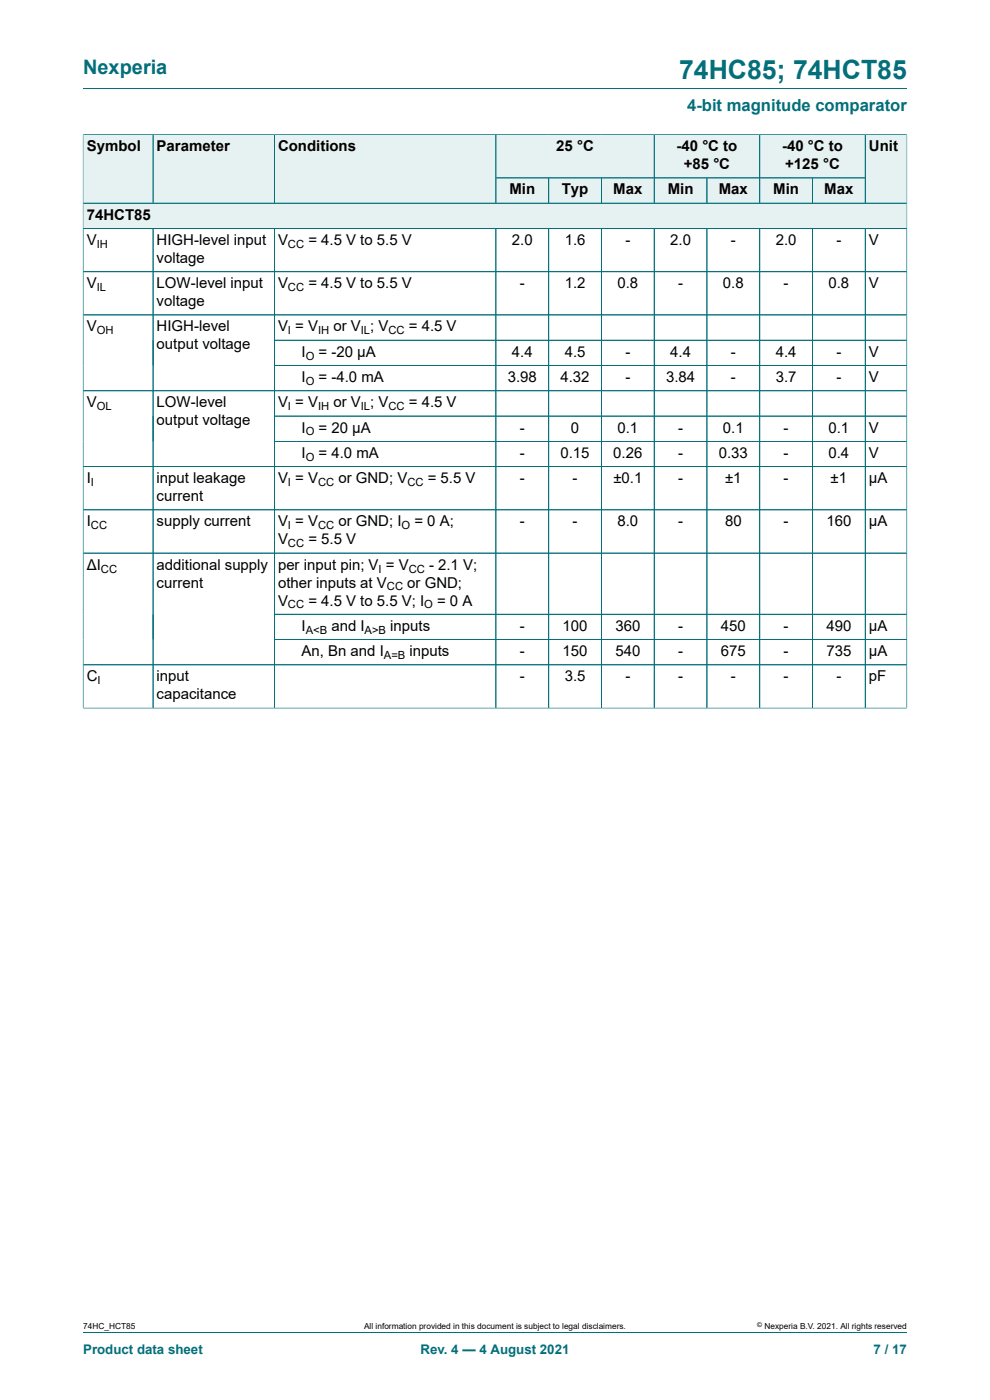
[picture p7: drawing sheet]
<svg xmlns="http://www.w3.org/2000/svg" width="210mm" height="297mm" viewBox="0 0 210 297" stroke-linecap="round" stroke-linejoin="round" font-family="sans-serif">
<defs><g id="words">
<text font-size="5.6" fill="#036f7b" x="144.1" y="16.8">74HC85; 74HCT85</text>
<text font-size="4.2" fill="#036f7b" x="17.6" y="15.6">Nexperia</text>
<text font-size="3.5" fill="#036f7b" x="145.8" y="23.7">4-bit magnitude comparator</text>
<g font-size="3.2">
<text x="18.4" y="32.1">Symbol</text>
<text x="33.2" y="32.1">Parameter</text>
<text x="59" y="32.1">Conditions</text>
<text x="118" y="32.1">25 °C</text>
<text x="143.5" y="32.1">-40 °C to</text>
<text x="145.1" y="35.9">+85 °C</text>
<text x="165.9" y="32.1">-40 °C to</text>
<text x="166.6" y="35.9">+125 °C</text>
<text x="184.3" y="32.1">Unit</text>
<text x="108.1" y="41.3">Min</text>
<text x="119.2" y="41.3">Typ</text>
<text x="130.1" y="41.3">Max</text>
<text x="141.6" y="41.3">Min</text>
<text x="152.5" y="41.3">Max</text>
<text x="164" y="41.3">Min</text>
<text x="174.9" y="41.3">Max</text>
<text x="18.4" y="46.6">74HCT85</text>
<text x="18.4" y="52">V</text>
<text x="33.2" y="52">HIGH-level input</text>
<text x="59" y="52">V</text>
<text x="65.4" y="52">= 4.5 V to 5.5 V</text>
<text x="108.6" y="52">2.0</text>
<text x="119.8" y="52">1.6</text>
<text x="132.7" y="52">-</text>
<text x="142.2" y="52">2.0</text>
<text x="155" y="52">-</text>
<text x="164.5" y="52">2.0</text>
<text x="177.4" y="52">-</text>
<text x="184.3" y="52">V</text>
<text x="33.2" y="55.8">voltage</text>
<text x="18.4" y="61.1">V</text>
<text x="33.2" y="61.1">LOW-level input</text>
<text x="33.2" y="65">voltage</text>
<text x="59" y="61.1">V</text>
<text x="65.4" y="61.1">= 4.5 V to 5.5 V</text>
<text x="110.3" y="61.1">-</text>
<text x="119.8" y="61.1">1.2</text>
<text x="131" y="61.1">0.8</text>
<text x="143.8" y="61.1">-</text>
<text x="153.4" y="61.1">0.8</text>
<text x="166.2" y="61.1">-</text>
<text x="175.7" y="61.1">0.8</text>
<text x="184.3" y="61.1">V</text>
<text x="18.4" y="70.3">V</text>
<text x="33.2" y="70.3">HIGH-level</text>
<text x="59" y="70.3">V = V</text>
<text x="70.7" y="70.3">or V ; V</text>
<text x="86.7" y="70.3">= 4.5 V</text>
<text x="33.2" y="74.1">output voltage</text>
<text x="64" y="75.7">I</text>
<text x="67.6" y="75.7">= -20 μA</text>
<text x="108.6" y="75.7">4.4</text>
<text x="119.8" y="75.7">4.5</text>
<text x="132.7" y="75.7">-</text>
<text x="142.2" y="75.7">4.4</text>
<text x="155" y="75.7">-</text>
<text x="164.5" y="75.7">4.4</text>
<text x="177.4" y="75.7">-</text>
<text x="184.3" y="75.7">V</text>
<text x="64" y="81">I</text>
<text x="67.6" y="81">= -4.0 mA</text>
<text x="107.7" y="81">3.98</text>
<text x="118.9" y="81">4.32</text>
<text x="132.7" y="81">-</text>
<text x="141.3" y="81">3.84</text>
<text x="155" y="81">-</text>
<text x="164.5" y="81">3.7</text>
<text x="177.4" y="81">-</text>
<text x="184.3" y="81">V</text>
<text x="18.4" y="86.4">V</text>
<text x="33.2" y="86.4">LOW-level</text>
<text x="59" y="86.4">V = V</text>
<text x="70.7" y="86.4">or V ; V</text>
<text x="86.7" y="86.4">= 4.5 V</text>
<text x="33.2" y="90.2">output voltage</text>
<text x="64" y="91.8">I</text>
<text x="67.6" y="91.8">= 20 μA</text>
<text x="110.3" y="91.8">-</text>
<text x="121.1" y="91.8">0</text>
<text x="131" y="91.8">0.1</text>
<text x="143.8" y="91.8">-</text>
<text x="153.4" y="91.8">0.1</text>
<text x="166.2" y="91.8">-</text>
<text x="175.7" y="91.8">0.1</text>
<text x="184.3" y="91.8">V</text>
<text x="64" y="97.1">I</text>
<text x="67.6" y="97.1">= 4.0 mA</text>
<text x="110.3" y="97.1">-</text>
<text x="118.9" y="97.1">0.15</text>
<text x="130.1" y="97.1">0.26</text>
<text x="143.8" y="97.1">-</text>
<text x="152.5" y="97.1">0.33</text>
<text x="166.2" y="97.1">-</text>
<text x="175.7" y="97.1">0.4</text>
<text x="184.3" y="97.1">V</text>
<text x="18.4" y="102.5">I</text>
<text x="33.2" y="102.5">input leakage</text>
<text x="33.2" y="106.3">current</text>
<text x="59" y="102.5">V = V</text>
<text x="71.8" y="102.5">or GND; V</text>
<text x="90.7" y="102.5">= 5.5 V</text>
<text x="110.3" y="102.5">-</text>
<text x="121.5" y="102.5">-</text>
<text x="130.1" y="102.5">±0.1</text>
<text x="143.8" y="102.5">-</text>
<text x="153.8" y="102.5">±1</text>
<text x="166.2" y="102.5">-</text>
<text x="176.2" y="102.5">±1</text>
<text x="184.3" y="102.5">μA</text>
<text x="18.4" y="111.7">I</text>
<text x="33.2" y="111.7">supply current</text>
<text x="59" y="111.7">V = V</text>
<text x="71.8" y="111.7">or GND; I</text>
<text x="87.9" y="111.7">= 0 A;</text>
<text x="110.3" y="111.7">-</text>
<text x="121.5" y="111.7">-</text>
<text x="131" y="111.7">8.0</text>
<text x="143.8" y="111.7">-</text>
<text x="153.8" y="111.7">80</text>
<text x="166.2" y="111.7">-</text>
<text x="175.3" y="111.7">160</text>
<text x="184.3" y="111.7">μA</text>
<text x="59" y="115.5">V</text>
<text x="65.4" y="115.5">= 5.5 V</text>
<text x="18.4" y="120.8">ΔI</text>
<text x="33.2" y="120.8">additional supply</text>
<text x="33.2" y="124.6">current</text>
<text x="59" y="120.8">per input pin; V = V</text>
<text x="59" y="124.6">other inputs at V</text>
<text x="86.4" y="124.6">or GND;</text>
<text x="91" y="120.8">- 2.1 V;</text>
<text x="59" y="128.5">V</text>
<text x="65.4" y="128.5">= 4.5 V to 5.5 V; I</text>
<text x="92.7" y="128.5">= 0 A</text>
<text x="64" y="133.8">I</text>
<text x="70.3" y="133.8">and I</text>
<text x="82.8" y="133.8">inputs</text>
<text x="110.3" y="133.8">-</text>
<text x="119.3" y="133.8">100</text>
<text x="130.5" y="133.8">360</text>
<text x="143.8" y="133.8">-</text>
<text x="152.9" y="133.8">450</text>
<text x="166.2" y="133.8">-</text>
<text x="175.3" y="133.8">490</text>
<text x="184.3" y="133.8">μA</text>
<text x="64" y="139.2">An, Bn and I</text>
<text x="86.9" y="139.2">inputs</text>
<text x="110.3" y="139.2">-</text>
<text x="119.3" y="139.2">150</text>
<text x="130.5" y="139.2">540</text>
<text x="143.8" y="139.2">-</text>
<text x="152.9" y="139.2">675</text>
<text x="166.2" y="139.2">-</text>
<text x="175.3" y="139.2">735</text>
<text x="184.3" y="139.2">μA</text>
<text x="18.4" y="144.5">C</text>
<text x="33.2" y="144.5">input</text>
<text x="33.2" y="148.4">capacitance</text>
<text x="110.3" y="144.5">-</text>
<text x="119.8" y="144.5">3.5</text>
<text x="132.7" y="144.5">-</text>
<text x="143.8" y="144.5">-</text>
<text x="155" y="144.5">-</text>
<text x="166.2" y="144.5">-</text>
<text x="177.4" y="144.5">-</text>
<text x="184.3" y="144.5">pF</text>
</g>
<g font-size="2.8" fill="#036f7b">
<text x="17.6" y="287.2">Product data sheet</text>
<text x="89.2" y="287.2">Rev. 4 — 4 August 2021</text>
<text x="185.3" y="287.2">7 / 17</text>
</g>
<g font-size="2.4">
<text x="20.5" y="52.6">IH</text>
<text x="61.1" y="52.6">CC</text>
<text x="20.5" y="61.8">IL</text>
<text x="61.1" y="61.8">CC</text>
<text x="20.5" y="70.9">OH</text>
<text x="61.1" y="70.9">I</text>
<text x="67.5" y="70.9">IH</text>
<text x="76.5" y="70.9">IL</text>
<text x="82.4" y="70.9">CC</text>
<text x="64.9" y="76.3">O</text>
<text x="64.9" y="81.7">O</text>
<text x="20.5" y="87">OL</text>
<text x="61.1" y="87">I</text>
<text x="67.5" y="87">IH</text>
<text x="76.5" y="87">IL</text>
<text x="82.4" y="87">CC</text>
<text x="64.9" y="92.4">O</text>
<text x="64.9" y="97.7">O</text>
<text x="19.3" y="103.1">I</text>
<text x="61.1" y="103.1">I</text>
<text x="67.5" y="103.1">CC</text>
<text x="86.4" y="103.1">CC</text>
<text x="19.3" y="112.3">CC</text>
<text x="61.1" y="112.3">I</text>
<text x="67.5" y="112.3">CC</text>
<text x="85.2" y="112.3">O</text>
<text x="61.1" y="116.1">CC</text>
<text x="21.4" y="121.5">CC</text>
<text x="80.3" y="121.5">I</text>
<text x="82.1" y="125.3">CC</text>
<text x="86.7" y="121.5">CC</text>
<text x="61.1" y="129.1">CC</text>
<text x="90" y="129.1">O</text>
<text x="64.9" y="134.4">A&lt;B</text>
<text x="77.3" y="134.4">A&gt;B</text>
<text x="81.4" y="139.8">A=B</text>
<text x="20.7" y="145.2">I</text>
</g>
<g font-size="1.8">
<text x="17.6" y="282">74HC_HCT85</text>
<text x="77.2" y="282">All information provided in this document is subject to legal disclaimers.</text>
<text x="162.2" y="282">Nexperia B.V. 2021. All rights reserved</text>
</g>
<text font-size="1.4" x="160.6" y="281.6">©</text>
</g></defs>
<path d="M17.6 18.8h174.8M105.2 28.6h33.6v9.1h-33.6z" fill="none" stroke="#036f7b" stroke-width=".21"/>
<path d="M105.3 28.6h33.4v9.1h-33.4z" fill="#e6f1f2"/>
<path d="M138.8 28.6h22.4v9.1h-22.4z" fill="none" stroke="#036f7b" stroke-width=".21"/>
<path d="M138.8 28.6h22.3v9.1h-22.3z" fill="#e6f1f2"/>
<path d="M161.2 28.6h22.3v9.1h-22.3z" fill="none" stroke="#036f7b" stroke-width=".21"/>
<path d="M161.2 28.6h22.3v9.1h-22.3z" fill="#e6f1f2"/>
<path d="M17.6 28.5v14.6h14.9v-14.5h-14.9" fill="none" stroke="#036f7b" stroke-width=".21"/>
<path d="M17.7 28.6h14.7v14.4h-14.7z" fill="#e6f1f2"/>
<path d="M32.5 28.6h25.7v14.5h-25.7z" fill="none" stroke="#036f7b" stroke-width=".21"/>
<path d="M32.5 28.6h25.6v14.4h-25.6z" fill="#e6f1f2"/>
<path d="M58.2 28.6h47v14.5h-47z" fill="none" stroke="#036f7b" stroke-width=".21"/>
<g fill="#e6f1f2">
<path d="M58.3 28.6h46.8v14.4h-46.8z"/>
<path d="M105.3 37.8h11v5.2h-11z"/>
</g>
<path d="M105.2 37.7h11.2v5.4h-11.2z" fill="none" stroke="#036f7b" stroke-width=".21"/>
<path d="M116.5 37.8h11v5.2h-11z" fill="#e6f1f2"/>
<path d="M116.4 37.7h11.2v5.4h-11.2z" fill="none" stroke="#036f7b" stroke-width=".21"/>
<path d="M127.7 37.8h11v5.2h-11z" fill="#e6f1f2"/>
<path d="M127.6 37.7h11.2v5.4h-11.2z" fill="none" stroke="#036f7b" stroke-width=".21"/>
<path d="M138.8 37.8h11.1v5.2h-11.1z" fill="#e6f1f2"/>
<path d="M138.8 37.7h11.2v5.4h-11.2z" fill="none" stroke="#036f7b" stroke-width=".21"/>
<path d="M150 37.8h11.1v5.2h-11.1z" fill="#e6f1f2"/>
<path d="M150 37.7h11.2v5.4h-11.2z" fill="none" stroke="#036f7b" stroke-width=".21"/>
<path d="M161.2 37.8h11.1v5.2h-11.1z" fill="#e6f1f2"/>
<path d="M161.2 37.7h11.1v5.4h-11.1z" fill="none" stroke="#036f7b" stroke-width=".21"/>
<path d="M172.4 37.8h11.1v5.2h-11.1z" fill="#e6f1f2"/>
<path d="M192.4 28.5v14.6h-20.1v-5.4h11.2M192.4 28.6h-8.9v14.5" fill="none" stroke="#036f7b" stroke-width=".21"/>
<path d="M183.6 28.6h8.7v14.4h-8.7z" fill="#e6f1f2"/>
<path d="M17.6 43.1h174.8v5.4h-174.8z" fill="none" stroke="#036f7b" stroke-width=".21"/>
<path d="M17.7 43.2h174.6v5.2h-174.6z" fill="#e6f1f2"/>
<g fill="none" stroke="#036f7b" stroke-width=".21">
<path d="M17.6 28.6v121.7M17.7 28.6h174.6M32.5 28.6v14.4M58.2 28.6v14.4M105.2 28.6v14.4M105.3 37.7h78.2M116.4 37.8v5.2M127.6 37.8v5.2M138.8 28.6v14.4M150 37.8v5.2M161.2 28.6v14.4M172.3 37.8v5.2"/>
<path d="M183.5 28.6v14.4M192.4 28.6v121.7M17.6 48.5h174.8M17.6 57.6h174.8M17.7 43.1h174.6M32.5 48.5v101.7M58.2 48.5v101.7M105.2 48.5v101.7M116.4 48.5v101.7M127.6 48.5v101.7M138.8 48.5v101.7M150 48.5v101.7"/>
<path d="M161.2 48.5v101.7M172.3 48.5v101.7M183.5 48.5v101.7M17.6 66.8h174.8M58.2 72.2h134.2M58.2 77.5h134.2M17.6 82.9h174.8M17.6 99h174.8M58.2 88.3h134.2M58.2 93.6h134.2M17.6 108.2h174.8M17.6 117.3h174.8"/>
<path d="M58.2 130.3h134.2M58.2 135.7h134.2M17.6 150.2h174.8M17.6 141h174.8M17.6 282.6h174.8"/>
</g>
<use href="#words"/>
</svg>
